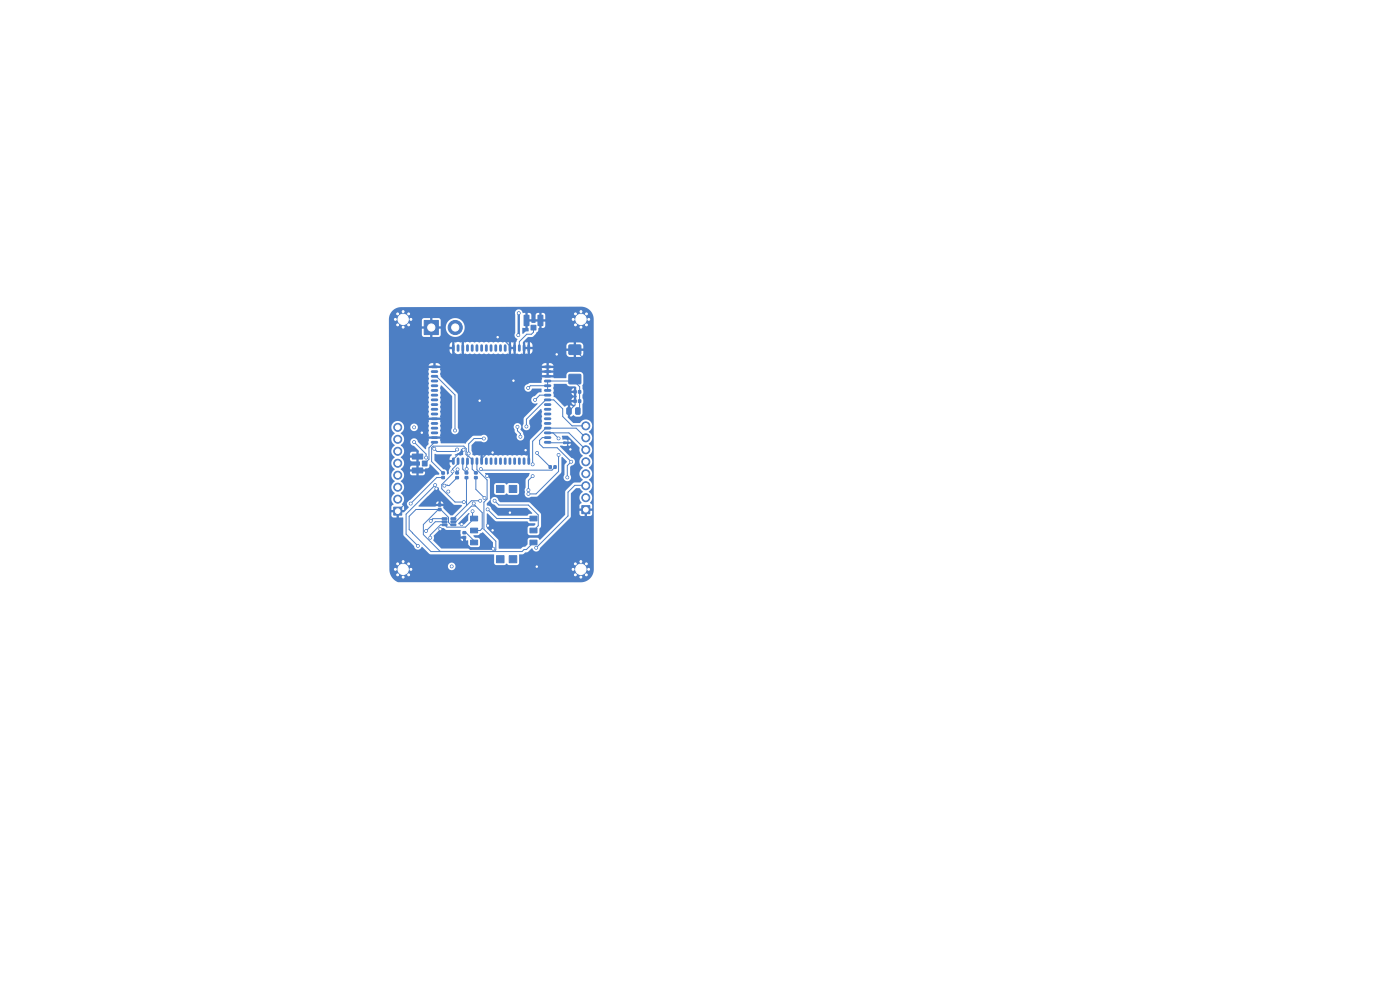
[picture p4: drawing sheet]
<svg xmlns="http://www.w3.org/2000/svg" width="297mm" height="210mm" viewBox="0 0 297 210" stroke-linecap="round" stroke-linejoin="round" font-family="sans-serif">
<g fill="#4d7fc4" stroke="#4d7fc4" stroke-width=".21">
<path d="M112.4 114.6h1.5v1h-1.5z"/>
<path d="M112.4 112h1.5v1h-1.5z"/>
<path d="M112.4 109.5h1.5v1h-1.5z"/>
<path d="M99.8 114.6h1.5v1h-1.5z"/>
<path d="M99.8 112h1.5v1h-1.5z"/>
<path d="M99.8 109.5h1.5v1h-1.5z"/>
<path d="M108 103h1.6v1.5h-1.6z"/>
<path d="M105.3 103h1.6v1.5h-1.6z"/>
<path d="M105.3 117.9h1.6v1.5h-1.6z"/>
<path d="M108 117.9h1.6v1.5h-1.6z"/>
<path d="M98.2 112.8h.6v.4h-.6z"/>
<path d="M98.2 113.8h.6v.5h-.6z"/>
<path d="M123.4 107.3h1.7v1.7h-1.7z"/>
<path d="M90 68h3v3h-3z"/>
<path d="M83.5 107.6h1.7v1.7h-1.7z"/>
<path d="M120.7 79.5h2.5v1.9h-2.5z"/>
<path d="M120.7 73.2h2.5v1.9h-2.5z"/>
<path d="M93.8 111.2l1-.1v.4h-1z"/>
<path d="M93.8 110.5h1v.3l-1 .1z"/>
<path d="M93.8 109.9l1-.1v.4h-1z"/>
<path d="M95.7 109.9l1-.1v.4h-1z"/>
<path d="M95.7 110.5h1v.3l-1 .1z"/>
<path d="M95.7 111.2l1-.1v.4h-1z"/>
<path d="M98.7 101.1h.5v.5h-.5z"/>
<path d="M98.7 100.1h.5v.4h-.5z"/>
<path d="M100.7 101.1h.5v.5h-.5z"/>
<path d="M100.7 100.1h.5v.4h-.5z"/>
<path d="M120.2 93.8h.4v.3h-.4z"/>
<path d="M119.6 93.8h.4v.3h-.4z"/>
<path d="M114.1 66.9h1.1v2.2h-1.1z"/>
<path d="M111.2 66.9h1v2.2h-1z"/>
<path d="M112.7 69h1v1h-1z"/>
<path d="M93 106.9h.5v.5h-.5z"/>
<path d="M93 107.8h.5v.5h-.5z"/>
<path d="M116.5 98.8h.5v.6h-.5z"/>
<path d="M117.5 98.8h.5v.6h-.5z"/>
<path d="M87.5 96.3h2.2v1.1h-2.2z"/>
<path d="M87.5 99.3h2.2v1h-2.2z"/>
<path d="M89.6 97.8h1v1.1h-1z"/>
<path d="M96.7 101.1h.6v.5h-.6z"/>
<path d="M96.7 100.1h.6v.4h-.6z"/>
<path d="M122.2 86.6l.6-.1 .3 .1v1.1l-.2 .2h-.6l-.2-.2z"/>
<path d="M120.3 86.6l.7-.1 .2 .1v1.1l-.2 .2h-.5l-.3-.2z"/>
<path d="M122.7 82.9h.5v.5h-.5z"/>
<path d="M121.8 82.9h.4v.5h-.4z"/>
<path d="M122.7 84.8h.5v.6h-.5z"/>
<path d="M121.8 84.8h.4v.6h-.4z"/>
<path d="M93.7 100.1h.6v.5h-.6z"/>
<path d="M93.7 101.1h.6v.4h-.6z"/>
<circle cx="121.6" cy="67.7" r=".35"/>
<circle cx="122.1" cy="66.6" r=".35"/>
<circle cx="122.1" cy="68.9" r=".35"/>
<circle cx="123.2" cy="66.1" r=".35"/>
<circle cx="123.2" cy="67.8" r="2.2"/>
<circle cx="123.2" cy="69.4" r=".35"/>
<circle cx="124.4" cy="66.6" r=".35"/>
<circle cx="124.4" cy="68.9" r=".35"/>
<circle cx="124.9" cy="67.7" r=".35"/>
<circle cx="124.3" cy="105.6" r=".85"/>
<circle cx="124.3" cy="103" r=".85"/>
<circle cx="124.3" cy="100.5" r=".85"/>
<circle cx="124.3" cy="98" r=".85"/>
<circle cx="124.3" cy="95.4" r=".85"/>
<circle cx="124.3" cy="92.9" r=".85"/>
<circle cx="124.3" cy="90.3" r=".85"/>
<circle cx="121.6" cy="120.8" r=".35"/>
<circle cx="122.1" cy="119.6" r=".35"/>
<circle cx="122.1" cy="121.9" r=".35"/>
<circle cx="123.2" cy="119.1" r=".35"/>
<circle cx="123.2" cy="120.8" r="2.2"/>
<circle cx="123.2" cy="122.4" r=".35"/>
<circle cx="124.4" cy="119.6" r=".35"/>
<circle cx="124.4" cy="121.9" r=".35"/>
<circle cx="124.9" cy="120.8" r=".35"/>
<circle cx="96.6" cy="69.5" r="1.5"/>
<circle cx="83.9" cy="67.7" r=".35"/>
<circle cx="84.4" cy="66.6" r=".35"/>
<circle cx="84.4" cy="68.9" r=".35"/>
<circle cx="85.5" cy="66.1" r=".35"/>
<circle cx="85.5" cy="67.8" r="2.2"/>
<circle cx="85.5" cy="69.4" r=".35"/>
<circle cx="86.7" cy="66.6" r=".35"/>
<circle cx="86.7" cy="68.9" r=".35"/>
<circle cx="87.2" cy="67.7" r=".35"/>
<circle cx="84.4" cy="105.9" r=".85"/>
<circle cx="84.4" cy="103.3" r=".85"/>
<circle cx="84.4" cy="100.8" r=".85"/>
<circle cx="84.4" cy="98.3" r=".85"/>
<circle cx="84.4" cy="95.7" r=".85"/>
<circle cx="84.4" cy="93.2" r=".85"/>
<circle cx="84.4" cy="90.6" r=".85"/>
<circle cx="83.9" cy="120.8" r=".35"/>
<circle cx="84.4" cy="119.6" r=".35"/>
<circle cx="84.4" cy="121.9" r=".35"/>
<circle cx="85.5" cy="119.1" r=".35"/>
<circle cx="85.5" cy="120.8" r="2.2"/>
<circle cx="85.5" cy="122.4" r=".35"/>
<circle cx="86.7" cy="119.6" r=".35"/>
<circle cx="86.7" cy="121.9" r=".35"/>
<circle cx="87.2" cy="120.8" r=".35"/>
<circle cx="104.5" cy="112.5" r=".3"/>
<circle cx="103.5" cy="111.5" r=".3"/>
<circle cx="111.5" cy="95.5" r=".3"/>
<circle cx="104.5" cy="96" r=".3"/>
<circle cx="100.5" cy="106.8" r=".3"/>
<circle cx="98.4" cy="106.5" r=".3"/>
<circle cx="118.5" cy="93" r=".3"/>
<circle cx="118.5" cy="96.5" r=".3"/>
<circle cx="113" cy="98.5" r=".3"/>
<circle cx="113" cy="101" r=".3"/>
<circle cx="102" cy="99.5" r=".3"/>
<circle cx="96" cy="100" r=".3"/>
<circle cx="97.1" cy="99.6" r=".3"/>
<circle cx="99" cy="99.5" r=".3"/>
<circle cx="95.1" cy="104.3" r=".3"/>
<circle cx="101.7" cy="85" r=".3"/>
<circle cx="104.6" cy="116.4" r=".3"/>
<circle cx="118.1" cy="75.2" r=".3"/>
<circle cx="121" cy="95.3" r=".3"/>
<circle cx="113.9" cy="120.2" r=".3"/>
<circle cx="108.9" cy="80.7" r=".3"/>
<circle cx="98.4" cy="95.4" r=".3"/>
<circle cx="103.4" cy="101" r=".3"/>
<circle cx="93.4" cy="112.2" r=".3"/>
<circle cx="89.5" cy="91.8" r=".3"/>
<circle cx="97.9" cy="111.2" r=".3"/>
<circle cx="108.2" cy="108.8" r=".3"/>
<circle cx="105.6" cy="71.5" r=".3"/>
<circle cx="92.6" cy="103.7" r=".3"/>
<circle cx="102.7" cy="93" r=".3"/>
<circle cx="99.4" cy="96.2" r=".3"/>
<circle cx="95.8" cy="120.2" r=".3"/>
<circle cx="112.1" cy="82.3" r=".3"/>
<circle cx="87.8" cy="90.7" r=".3"/>
<circle cx="87.1" cy="106.8" r=".3"/>
<circle cx="90.4" cy="112.7" r=".3"/>
<circle cx="92.1" cy="95.2" r=".3"/>
<circle cx="97" cy="95.4" r=".3"/>
<circle cx="113.8" cy="116.2" r=".3"/>
<circle cx="112.1" cy="104" r=".3"/>
<circle cx="112.1" cy="104.8" r=".3"/>
<circle cx="121.2" cy="98" r=".3"/>
<circle cx="120.4" cy="101.3" r=".3"/>
<circle cx="111.7" cy="90.5" r=".3"/>
<circle cx="104.9" cy="106.2" r=".3"/>
<circle cx="101.9" cy="106.2" r=".3"/>
<circle cx="103.4" cy="108.1" r=".3"/>
<circle cx="100.3" cy="108.5" r=".3"/>
<circle cx="91.3" cy="114.1" r=".3"/>
<circle cx="92.3" cy="102.9" r=".3"/>
<circle cx="88.7" cy="115.8" r=".3"/>
<circle cx="102.8" cy="105.6" r=".3"/>
<circle cx="91.4" cy="110.5" r=".3"/>
<circle cx="94.3" cy="103" r=".3"/>
<circle cx="87.8" cy="93.8" r=".3"/>
<circle cx="90.4" cy="97.1" r=".3"/>
<circle cx="110.1" cy="66.4" r=".3"/>
<circle cx="109.9" cy="71.1" r=".3"/>
<circle cx="113.5" cy="84.8" r=".3"/>
<circle cx="114" cy="96.1" r=".3"/>
<circle cx="110.4" cy="92.7" r=".3"/>
<circle cx="109.8" cy="90.5" r=".3"/>
<circle cx="96.5" cy="91.3" r=".3"/>
</g>
<g fill="none" stroke="#4d7fc4" stroke-width=".6">
<path d="M91.7 77.8h1M91.7 78.8h1M91.7 79.8h1M96.2 73.3v1M97.2 73.3v1M98.2 73.3v1M99.2 73.3v1M100.2 73.3v1M101.2 73.3v1M102.2 73.3v1M103.2 73.3v1M104.2 73.3v1"/>
<path d="M105.2 73.3v1M106.2 73.3v1M107.2 73.3v1M108.2 73.3v1M109.2 73.3v1M110.2 73.3v1M111.2 73.3v1M112.2 73.3v1M115.7 77.8h1M115.7 78.8h1M115.7 79.8h1M91.7 80.8h1"/>
<path d="M91.7 81.8h1M91.7 82.8h1M91.7 83.8h1M91.7 84.8h1M91.7 85.8h1M91.7 86.8h1M91.7 87.8h1M91.7 88.8h1M91.7 89.8h1M91.7 90.8h1M91.7 91.8h1M91.7 92.8h1"/>
<path d="M91.7 93.8h1M96.2 97.3v1M97.2 97.3v1M98.2 97.3v1M99.2 97.3v1M100.2 97.3v1M101.2 97.3v1M102.2 97.3v1M103.2 97.3v1M104.2 97.3v1M105.2 97.3v1M106.2 97.3v1"/>
<path d="M107.2 97.3v1M108.2 97.3v1M109.2 97.3v1M110.2 97.3v1M111.2 97.3v1M112.2 97.3v1M115.7 80.8h1M115.7 81.8h1M115.7 82.8h1M115.7 83.8h1M115.7 84.8h1M115.7 85.8h1"/>
<path d="M115.7 86.8h1M115.7 87.8h1M115.7 88.8h1M115.7 89.8h1M115.7 90.8h1M115.7 91.8h1M115.7 92.8h1M115.7 93.8h1"/>
</g>
<g fill="none" stroke="#4d7fc4" stroke-width=".21">
<path d="M92.2 79.8h.4l3.9 4v7.5M98.2 73.8v1.3l-.4 .4h-.8l-.8-.8v-.9h-2.7l-1.3 1.3v2.7M105.6 71.5h.7l1.9 1.9v6.6l.7 .8M108.2 75.6l.5 .5h2.4M108.2 73.8h1M111.1 76.1l3.7 3.7h1.4v-2.7l2.9-2.9h2.9l2.7 2.7v10.8l-.9 .9h-2.7l-.4-.3v-1.1l1.3-1.3v-2.8M111.2 73.8h1v1.3l-1.1 1M111.7 68h3v1.9l3.4 3.5v1.8M113.2 69.5v1l-.4 .4h-1.1l-1.5 1.6v1.3M87.8 93.8l2.6 2.5v.8M88.6 96.9v7.3l-4.2 4.2M92.1 95.2l.6 .6h3.9l.4-.4"/>
<path d="M92.2 88.8h-2.5l-.8 .7v1.8l1.6 1.5h2.1M92.2 93.8l-1.2 1.2v2.4l-.9 .9M97.1 99.6l-.1 .7M97.2 97.8v.5l-1.2 1.2v1l-2.3 2.3v.9l2.8 2.8h1.9M98.2 97.8v1.7l.8 .8M98.3 95.4l-2.1 2v.4M99.2 97.8l-.2 .2v1.5M101.2 97.8v1.8l2.1 2.2v4.1l-.6 .6v5.8l2.5 2.5v1.8l-.3 .4h-11.5l-3.6-3.6v-2.1l3.2-3.2M102.7 93h-2.1l-1.2 1.2v2M104.5 96h-1l-1.3 1.3v.5M109.8 90.6v.8l.6 .6v.7M111.5 95.5l.7 .7v1.6"/>
<path d="M113.9 96.1v.2l2.8 2.8M116.2 91.8h4.5l3.6 3.6M116.2 82.8v-2h5.3l.5-.4v.6l1 1.1v4.7l-.4 .4M116.2 92.8h-1.1l-.7 .7 .1 .7 .7 .8h3l3 3-.8 .8v2.5M116.2 81.8h-3.7l-.5 .5M116.2 93.8l3.6 .1M116.2 83.8h-1.7l-1 1M117.3 91.8l1.2 1.2M117.8 99.1l-.7 .6h-14.9l-.2-.2M118.5 96.5v3.5l-4.8 4.8h-1.6M120.4 93.9v.8l.6 .6M122 88.6h.1"/>
<path d="M124.3 92.9l-2.1-2.1h-6.4l-2.8 2.8v4.9M124.3 90.3h-2.9l-2-1.9v-1.7l-1.9-1.9h-1.7l-4.1 4.1v1.6M92.3 102.9l-6.1 6.2v4.2l2.4 2.5M94 101.3h-1.3l-5.6 5.5M94.3 110.7h-1.9l-2 2M94.3 110h-2.4l-.5 .5M96.2 111.3h-.6l-.5-.5v-1.1l-1.6-1.6h-5.3l-1.4 1.4v2.8l4.6 4.7h19.4l.4-.4h.5l1.5-1.5M97 101.3l-1.7 1.7-.9-.1-.1 .1M98.5 113h.4l1.7 1.7M99 101.3v6M99 107.3h.1M100.2 108.5v1.2l.4 .3-1.9 1.8h-3.9l-.5-.5h-.8l-2.2 2.2v.6"/>
<path d="M100.5 106.8v.2l1.8 1.8v3.3l-.4 .4h-1.3M100.9 107.4h-.9l-3.3 3.3h-.5M100.9 100.3l-.7-.8v-2l-1.3-1.1v-1.2l-.5-.6h-6.5l-.3 .4v2.9l2.4 2.4M100.9 101.3v2.5l1.9 1.8M101.9 106.2h-1.9l-3.8 3.8M103.5 108.1l1.9 1.9h7.8M103.5 111.5l1 1M104.9 106.2l.9 .9h6.3l2.1 2.1v2.3l-1 1M113 101l-.9 .9v2.1M124.3 103h-2.3l-1.5 1.4v5.1l-6.8 6.7"/>
</g>
<path d="M110.1 66.4l-.1 4.7M93.4 112.2l3.3 3.4h2.3M98.5 114v.6l.5 .5v.5M99 115.6l.8 .8h4.8" fill="none" stroke="#4d7fc4" stroke-width=".5"/>
<g fill="#4d7fc4">
<path d="M102.9 100.4h9.4l-.1 .6-.7 .8v1.6l-.2 .5 .1 .5a.82 .82 0 0 0 .2 1 .82 .82 0 0 0 1.1 0l1.4-.1 4.9-4.9 .2-3.5 1.1 1-.6 .8v2.1a.81 .81 0 0 0 .1 1.1 .81 .81 0 0 0 1.2-.1 .81 .81 0 0 0 0-1.1v-1.6l.1-.2a1.01 1.01 0 0 0 .8-1.3l-.7-.5-2.4-2.4 .1-.2 1.3 .1 .3-.3 .2 .3 .4-.4-.6-.2 .1-.3h.5l-.3-.4-.2-.1-.1 .3-.3-.3h-.9v-.8l1.2 .1 2.4 2.4 .1 1 .6 .7a1.6 1.6 0 0 0-.5 2.1l.5 .5a1.48 1.48 0 0 0 0 2.6l-.5 .5-1.5 .2-1.7 1.7v5l-5.3 5.3-.6-.4h-1.8l-.3 .4v1l-.4 .4-.6 .1-.4 .4h-4.7l-.1-2-2.4-2.4v-3.1h.2l1.8 1.7h6.5l.5 .4h1.2l.1 .3-.3 .2h-1l-.3 .3-.1 1.3 .5 .4h1.6l.4-.2v-1.1l.4-.6-.1-2.6-2.4-2.4-6.2-.1-.4-.4a.85 .85 0 0 0-.8-.7 .85 .85 0 0 0-.8 .6l-.2-.1v-3h.9v1.7l.4 .4h1.8l.5-.3 .4 .3h1.8l.4-.4v-1.7l-.4-.4h-1.8l-.4 .3-.5-.3h-1.7l-.3 .1-.2 .3h-.9v-1.3l-1-1.1z"/>
<path d="M92 113.6l1.7-1.6h.5l.5 .4h2.9l.1 .2v1.2h.7l.1 .2 .2 .1v.7l.6-.2 .2 1.3 .3 .2h1.6l.4-.4v-1.4l-.4-.2h-.6l-.4-.5 1-.1 1-.6 2.1 2.1 .1 1.2-.1 .2h-10.8l-1.8-1.7 .2-.4h5.6l.2 .4 .3 .1v-.5h-6.1z"/>
<path d="M99.4 108.8l.2 .2-.3 .4v1l-.8 .8h-1.2l-.1-.2z"/>
<path d="M103.9 106.1h.2a.88 .88 0 0 0 .8 1l.9 .6h6l1.1 1.2-.7 .2-.3 .3h-6.2l-1.5-1.6a1.02 1.02 0 0 0-.9-.6v-.4z"/>
<path d="M89.2 106.9h4.9l-.3-.4-.3-.2v.6h-.5v-.6l-.3 .2-.2 .4h-3.3l3.1-3.2 .7-.3 .2 .7 3 2.9 1.7 .1 .1 .2-1.9 2h-.5l-1.5-1.4v-.5l-5.3 .1v-.2z"/>
<path d="M92.2 96.3l3.6 .1v.2a.89 .89 0 0 0-.4 1h.7l.1 .4-.8 .1 .2 .9-.4 .8 .1 .6-.3 .3-.2-.1v-.5a.75 .75 0 0 0-.8-.6l-1.8-1.8z"/>
<path d="M96.5 96.4l.4-.1a1.24 1.24 0 0 0 1-1.1l.4 .2v1a1.08 1.08 0 0 1-1.2 .1l-.5 .2z"/>
<path d="M83.3 65.9l.9-.6 .9-.1 38.2-.1 1.2 .2 .9 .8 .4 .8 .1 .8 .1 53.1-.2 .9a2.73 2.73 0 0 1-1.6 1.7l-1 .1h-38.7l-.7-.3-.6-.7-.4-.8-.2-.7v-.9h12.4v.1a.8 .8 0 0 0 1.2 .6 .8 .8 0 0 0 0-1.3 .8 .8 0 0 0-1.2 .6h-12.4l-.1-29.6h.5l.2 .9 .5 .5a1.63 1.63 0 0 0-.6 1.8l.6 .7a1.63 1.63 0 0 0-.6 1.8l.6 .7a1.6 1.6 0 0 0-.5 2.1l.5 .5a1.48 1.48 0 0 0 0 2.6 1.48 1.48 0 0 0 0 2.5 1.52 1.52 0 0 0-.2 2.4l-.4 .3-.1 .9h.9v.5h-.9l.1 .8 .3 .3h.7v-.9h.5v.9h.9l.1 3.7 2.2 2.4a.85 .85 0 0 0 .8 .7 .85 .85 0 0 0 .9-.6l1.8 1.6h13.4l.1 .1v1.8l.5 .4h1.7l.5-.3 .4 .3 2-.1 .2-.3v-1.9h.9l.4-.4 .5-.1 1-.8a.85 .85 0 0 0 .9 .7 .85 .85 0 0 0 .8-.8l6.5-6.5v-5.1l1.1-1h.8l.6 .6a1.6 1.6 0 0 0-.5 2.1l.3 .4-.4 .3-.1 .9h.9v.5h-.9v.7l.4 .4h.7v-1h.5v1h.7l.4-.3v-.8h-.9v-.5h.9v-.9l-.4-.3a1.57 1.57 0 0 0-.3-2.4 1.48 1.48 0 0 0 0-2.5 1.48 1.48 0 0 0 0-2.6 1.48 1.48 0 0 0 0-2.5 1.48 1.48 0 0 0 0-2.6 1.48 1.48 0 0 0 0-2.5 1.4 1.4 0 0 0 .3-2.2 1.4 1.4 0 0 0-2.2 .3h-1.4l-1.1-1.1v-2.6l-.7 .3-1.5-1.5h3.4v-.5l-.3 .2-.2 .3h-2.9l-.9-.6-.1-.8h3.9l.2 .3 .3 .2v-.5h-4.4l.2-.5h4.2v-.6l-.3 .3-.2 .3h-3.7l-.2-.6 .2-.9h2.6l.7 .5 1.2 .1 .3 .2-.1 1.2 .2 .8-.4 1.1h-.8l.2 .4 .5 .2v.2l-.3 .2-.6-.3v2.4l.7-.3 .6 .3h.7l.4-.3 .2-.4v-1.9l.1-.5-.1-.9 .1-1.5-.2-1.1 .2-.5v-1.8l-.1-.3-.5-.3h-2.2a.74 .74 0 0 0-.7 .7l-.2 .6-5.1-.1 .1 .2-.2 .9h-2.4l-.4 .3a.84 .84 0 0 0-.7 .8 .84 .84 0 0 0 .8 .9 .84 .84 0 0 0 .8-.8l2 .1v.7l-.8 .1-.6 .7a.85 .85 0 0 0-.7 1.1 .85 .85 0 0 0 1.2 .5v.1l-2.8 2.9-.1 1.3a.82 .82 0 0 0 0 1.1 .82 .82 0 0 0 1.1 0 .82 .82 0 0 0 .1-1.1v-.8l2.4-2.3h.1l.2 .5-.1 .4 .1 .6-.1 .4 .1 .6-.1 .6 .1 .4-.2 .6-2.4 2.5-.1 4.4h-.3l-.1-1.2-.2 .1-.4-.2-.6 .2-.4-.2-.6 .2-.4-.2-.6 .2-.4-.2-.6 .2-.4-.2-.6 .2-.4-.2-.6 .2-.4-.2-.6 .2-.4-.2-.6 .2-.4-.2-.6 .2-.3-.1v1.1l-.3 .1-.2-1.2-.2 .1-.8-.1a.49 .49 0 0 1-.6 0 .49 .49 0 0 1-.1-.6l-.2-.4v-1.2l.8-.8h1.3a.82 .82 0 0 0 1.1 0 .82 .82 0 0 0 0-1.1 .82 .82 0 0 0-1.1-.1l-1.8 .1-1.6 1.6-5.1-.1-.3-.7 .1-.2h-2.5v1.1l-.4 .4-.2 .7-1.6-1.5a.82 .82 0 0 0-.8-.8 .82 .82 0 0 0-.9 .8 .82 .82 0 0 0 .8 .8l1.1 1.1-.1 2.2h.3v.8l-.3 .1v.8h1.4v-.2h.4a.63 .63 0 0 0 .5-.9h.2l1.9 1.8v.3l-.9 .2-5.2 5.2a.88 .88 0 0 0-.8 .7 .88 .88 0 0 0 .4 .9l-1 1-.9 .1v-.5h.9v-.9l-.4-.3a1.57 1.57 0 0 0-.3-2.4 1.48 1.48 0 0 0 0-2.5l.1-.2a1.34 1.34 0 0 0 .6-1.5h1.3l.4 .4h2.3l.4-.2 .1-.5h-1.4v.7h-.5v-.7h-1.3v.3h-1.3l-.7-.8 .3-.4h1.7v.4h1.3v-.8h-.9l-.4 .4h-1.7l.1-.1a1.35 1.35 0 0 0 0-1.7h1.6l.4 .5h.9v-.8h-1.3v.3h-1.6l-.4-.4 .6-.7h1.4v.3h1.3v-.8h-.9l-.4 .5h-1.4a1.53 1.53 0 0 0-.6-1.8 1.48 1.48 0 0 0 0-2.6l.1-.1a1.34 1.34 0 0 0 .6-1.2h1.3v.1a.8 .8 0 0 0 1.3 .6 .8 .8 0 0 0 0-1.3 .8 .8 0 0 0-1.3 .6h-1.3l-.3-.9h5.5l.1 .6-.1 .4 .1 .6-.1 .4 .1 .6-.1 .3h2.5l-.1-.3 .2-.4-.2-.6 .2-.4-.2-.6 .2-.4-.2-.6 .1-.2h-2.5l.1 .2-.1 .4h-5.5l-.1-.1a1.35 1.35 0 0 0-2.3 .9h-.5v-11.8h8.4l.1 .6-.1 .4 .1 .6-.1 .4 .1 .6-.1 .4 .1 .6-.1 .4 .1 .6-.1 .4 .1 .6-.1 .4 .1 .6-.1 .4 .1 .6-.1 .4 .1 .6-.1 .4 .1 .6-.1 .3h2.5l-.1-.3 .2-.6-.2-.4 .2-.6-.2-.4 .2-.6-.2-.4 .2-.6-.2-.4 .2-.6-.2-.4 .2-.4a.78 .78 0 0 1 .2-1.1l2.2 2.2v6.7a.82 .82 0 0 0 .1 1.2 .82 .82 0 0 0 1.1 0 .82 .82 0 0 0 0-1.2v-.2h11.9l.2 1.1 .5 .5a.85 .85 0 0 0 .1 1.2 .85 .85 0 0 0 1.2-.1 .85 .85 0 0 0 0-1.1l-.1-.5-.5-.5a.82 .82 0 0 0-.3-1.3 .82 .82 0 0 0-1.1 .7h-11.9v-7l-3.6-3.6-.1-.3h24l-.1-.3 .1-.2h-1v.5h-.5v-.5h-1l.1 .2-.1 .3h-21.5l-.1-.3 .1-.7h24l-.1-.3 .1-.2h-1v.5h-.5v-.5h-1l.1 .2-.1 .3h-21.5l-.1-.3 .1-.2-1.8-.1-.7 .1 .1 .2-.1 .4h-8.4v-1.1h34.9l-.2-.4-.4-.2h-.4v.6h-.5v-.6l-.6 .1-.4 .5h-21.5l-.2-.4-.4-.2h-.4v.6h-.5v-.6l-.6 .1-.4 .5h-8.4v-3.2h12.9l.2 .4 .3 .3v-1h-.5v.3h-12.9v-1.2h12.9v.4h.5v-.4h.5v1.9l.3-.1 .6 .1 .4-.1 .2 .1 .1-1.9h.4v1.9l.3-.1 .6 .1 .4-.1 .6 .1 .4-.1 .6 .1 .4-.1 .6 .1 .4-.1 .6 .1 .4-.1 .6 .1 .4-.1 .6 .1 .4-.1 .6 .1 .4-.1 .6 .1 1.4-.1 .2 .1v-1h-.5v1h-.5v-2.5h.5v1h.5v-1l-.2 .1-1.4-.2-.6 .2-.4-.2-.6 .2-.4-.2-.6 .2-.4-.2-.6 .2-.4-.2-.6 .2-.4-.2-.6 .2-.4-.2-.6 .2-.4-.2-.6 .2-.4-.2-.6 .2-.3-.1v.6h-.4l-.1-.6-.2 .1-.6-.2-.4 .2-.3-.1v.6h-.5v-.6l-.3 .2-.2 .4h-12.9v-5.3h7v1.3h1.3v.5h-1.3v1.4l.4 .4h1.3v-1.3h.5v1.3l1.5-.1 .3-.3v-1.4h-1.3v-.4h2.4v.3a2.01 2.01 0 0 0 3.2 1.4h11.3l.1 .5 .6 .5-.4 .6v2.5l.3-.1 .4 .1 .6-.1 .2 .1 9.3-.1 .2 .6 .5 .1h2.2l.5-.3 .1-1h-1.5v1.3h-.5v-1.3h-1.5v.6h-7.6l.3-.3 .1-.6h-.6v1h-.5v-1h-.5v1h-.5v-2.5h.5v1h1.6v-.3h7.2v.6h3.5v-.6l-.2-.5-.5-.2h-.8v1.3h-.5v-1.3l-1.1 .1-.4 .6h-7.2l-.2-.5-.4-.2v1h-.5v-1l-.2 .1-.8-.1 1.1-1.1 1.1-.1 1-1.2 .2-.6 1.2-.2 .2-.2v-1h-.8v1.4h-.5v-1.4h-.8l-.1 .3h-.7l-.1-.3h-.7v1.4h.1l.1 .6-.7 .1-.6 .5-.1-1.2h.6v-1.9h1.3v-.9h.9v.9h2.1v-.9l-.3-.4h-.5v1.3h-.5v-1.3h-.5l-.3 .4h-.9l-.2-.4h-.5v1.3h-.6v-1.3h-.5a.82 .82 0 0 0-1-.8 .82 .82 0 0 0-.6 1.1v3.9l-.2 .4h-11.2a2 2 0 0 0-.4-3.3 2 2 0 0 0-2.9 1.6h-2.4v-.1h1.3v-1.3l-.4-.4h-1.4v1.3h-.5v-1.3h-1.3l-.4 .4h-7l.2-1z"/>
<path d="M91.2 110.2l.5-.2 .2 .2-.3 .5z"/>
</g>
<g fill="#fff" stroke="#fff" stroke-width=".21">
<circle cx="104.5" cy="112.5" r=".15"/>
<circle cx="103.5" cy="111.5" r=".15"/>
<circle cx="111.5" cy="95.5" r=".15"/>
<circle cx="104.5" cy="96" r=".15"/>
<circle cx="100.5" cy="106.8" r=".15"/>
<circle cx="98.4" cy="106.5" r=".15"/>
<circle cx="118.5" cy="93" r=".15"/>
<circle cx="118.5" cy="96.5" r=".15"/>
<circle cx="113" cy="98.5" r=".15"/>
<circle cx="113" cy="101" r=".15"/>
<circle cx="102" cy="99.5" r=".15"/>
<circle cx="96" cy="100" r=".15"/>
<circle cx="97.1" cy="99.6" r=".15"/>
<circle cx="99" cy="99.5" r=".15"/>
<circle cx="95.1" cy="104.3" r=".15"/>
<circle cx="101.7" cy="85" r=".15"/>
<circle cx="104.6" cy="116.4" r=".15"/>
<circle cx="118.1" cy="75.2" r=".15"/>
<circle cx="121" cy="95.3" r=".15"/>
<circle cx="113.9" cy="120.2" r=".15"/>
<circle cx="108.9" cy="80.8" r=".15"/>
<circle cx="98.3" cy="95.4" r=".15"/>
<circle cx="103.3" cy="101" r=".15"/>
<circle cx="93.4" cy="112.2" r=".15"/>
<circle cx="89.5" cy="91.8" r=".15"/>
<circle cx="97.9" cy="111.2" r=".15"/>
<circle cx="108.2" cy="108.7" r=".15"/>
<circle cx="105.6" cy="71.5" r=".15"/>
<circle cx="92.6" cy="103.7" r=".15"/>
<circle cx="102.6" cy="93" r=".15"/>
<circle cx="99.4" cy="96.2" r=".15"/>
<circle cx="95.8" cy="120.2" r=".15"/>
<circle cx="112" cy="82.3" r=".15"/>
<circle cx="87.9" cy="90.6" r=".15"/>
<circle cx="87.1" cy="106.8" r=".15"/>
<circle cx="90.4" cy="112.6" r=".15"/>
<circle cx="92.1" cy="95.2" r=".15"/>
<circle cx="97" cy="95.3" r=".15"/>
<circle cx="113.7" cy="116.2" r=".15"/>
<circle cx="112.1" cy="104" r=".15"/>
<circle cx="112.1" cy="104.8" r=".15"/>
<circle cx="121.2" cy="97.9" r=".15"/>
<circle cx="120.3" cy="101.3" r=".15"/>
<circle cx="111.7" cy="90.5" r=".15"/>
<circle cx="104.9" cy="106.2" r=".15"/>
<circle cx="101.9" cy="106.2" r=".15"/>
<circle cx="103.4" cy="108" r=".15"/>
<circle cx="100.2" cy="108.5" r=".15"/>
<circle cx="91.3" cy="114.1" r=".15"/>
<circle cx="92.3" cy="102.9" r=".15"/>
<circle cx="88.6" cy="115.8" r=".15"/>
<circle cx="102.8" cy="105.6" r=".15"/>
<circle cx="91.4" cy="110.5" r=".15"/>
<circle cx="94.3" cy="103" r=".15"/>
<circle cx="87.9" cy="93.8" r=".15"/>
<circle cx="90.4" cy="97.1" r=".15"/>
<circle cx="110" cy="66.4" r=".15"/>
<circle cx="109.9" cy="71.1" r=".15"/>
<circle cx="113.5" cy="84.8" r=".15"/>
<circle cx="113.9" cy="96.1" r=".15"/>
<circle cx="110.4" cy="92.6" r=".15"/>
<circle cx="109.8" cy="90.6" r=".15"/>
<circle cx="96.5" cy="91.3" r=".15"/>
<circle cx="121.6" cy="67.8" r=".2"/>
<circle cx="122.1" cy="66.6" r=".2"/>
<circle cx="122.1" cy="68.9" r=".2"/>
<circle cx="123.3" cy="66.1" r=".2"/>
<circle cx="123.3" cy="67.7" r="1.1"/>
<circle cx="123.3" cy="69.4" r=".2"/>
<circle cx="124.4" cy="66.6" r=".2"/>
<circle cx="124.4" cy="68.9" r=".2"/>
<circle cx="124.9" cy="67.8" r=".2"/>
<circle cx="124.3" cy="108.1" r=".5"/>
<circle cx="124.3" cy="105.6" r=".5"/>
<circle cx="124.3" cy="103" r=".5"/>
<circle cx="124.3" cy="100.5" r=".5"/>
<circle cx="124.3" cy="98" r=".5"/>
<circle cx="124.3" cy="95.4" r=".5"/>
<circle cx="124.3" cy="92.9" r=".5"/>
<circle cx="124.3" cy="90.3" r=".5"/>
<circle cx="121.6" cy="120.8" r=".2"/>
<circle cx="122.1" cy="119.6" r=".2"/>
<circle cx="122.1" cy="121.9" r=".2"/>
<circle cx="123.2" cy="119.1" r=".2"/>
<circle cx="123.2" cy="120.8" r="1.1"/>
<circle cx="123.2" cy="122.4" r=".2"/>
<circle cx="124.4" cy="119.6" r=".2"/>
<circle cx="124.4" cy="121.9" r=".2"/>
<circle cx="124.9" cy="120.8" r=".2"/>
<circle cx="91.5" cy="69.5" r=".76"/>
<circle cx="96.6" cy="69.5" r=".76"/>
<circle cx="83.9" cy="67.8" r=".2"/>
<circle cx="84.4" cy="66.6" r=".2"/>
<circle cx="84.4" cy="68.9" r=".2"/>
<circle cx="85.5" cy="66.1" r=".2"/>
<circle cx="85.5" cy="67.7" r="1.1"/>
<circle cx="85.5" cy="69.4" r=".2"/>
<circle cx="86.7" cy="66.6" r=".2"/>
<circle cx="86.7" cy="68.9" r=".2"/>
<circle cx="87.2" cy="67.8" r=".2"/>
<circle cx="84.4" cy="108.4" r=".5"/>
<circle cx="84.4" cy="105.9" r=".5"/>
<circle cx="84.4" cy="103.3" r=".5"/>
<circle cx="84.4" cy="100.8" r=".5"/>
<circle cx="84.4" cy="98.3" r=".5"/>
<circle cx="84.4" cy="95.7" r=".5"/>
<circle cx="84.4" cy="93.2" r=".5"/>
<circle cx="84.4" cy="90.6" r=".5"/>
<circle cx="83.9" cy="120.8" r=".2"/>
<circle cx="84.4" cy="119.6" r=".2"/>
<circle cx="84.4" cy="121.9" r=".2"/>
<circle cx="85.5" cy="119.1" r=".2"/>
<circle cx="85.5" cy="120.8" r="1.1"/>
<circle cx="85.5" cy="122.4" r=".2"/>
<circle cx="86.7" cy="119.6" r=".2"/>
<circle cx="86.7" cy="121.9" r=".2"/>
<circle cx="87.2" cy="120.8" r=".2"/>
</g>
</svg>
